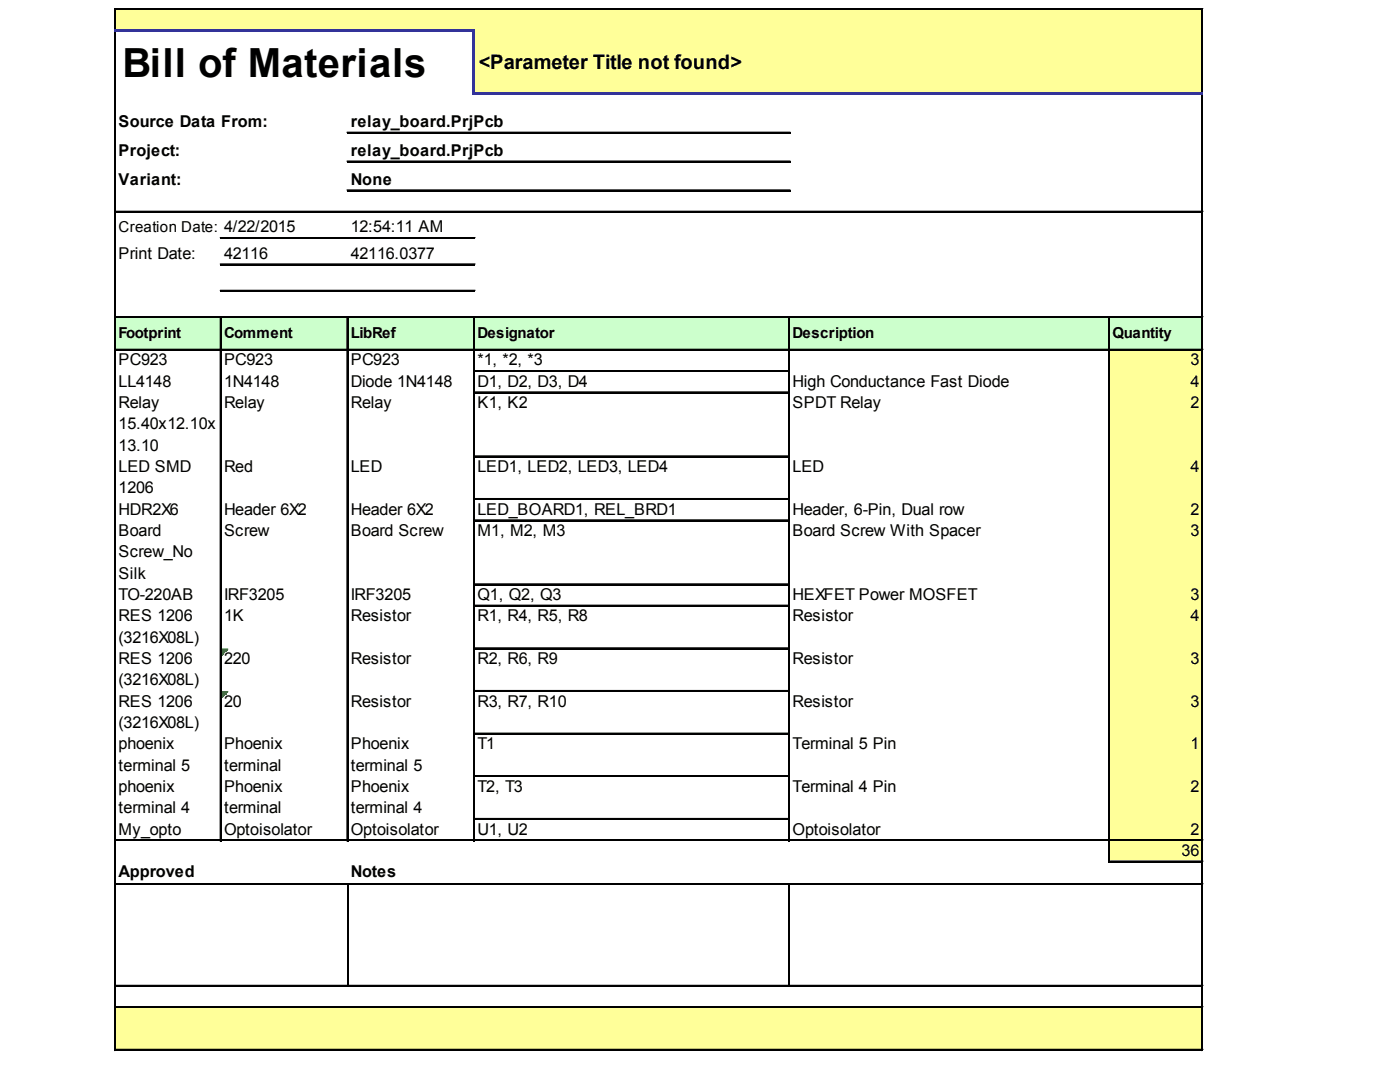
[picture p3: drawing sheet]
<svg xmlns="http://www.w3.org/2000/svg" width="279mm" height="216mm" viewBox="0 0 279 216" stroke-linecap="round" stroke-linejoin="round" font-family="sans-serif">
<defs><g id="words">
<text font-size="8" x="24.4" y="15.4">Bill of Materials</text>
<text font-size="4" x="95.6" y="13.7">&lt;Parameter Title not found&gt;</text>
<g font-size="3.3">
<text x="23.7" y="25.3">Source Data From:</text>
<text x="70" y="25.3">relay_board.PrjPcb</text>
<text x="23.7" y="31.1">Project:</text>
<text x="70" y="31.1">relay_board.PrjPcb</text>
<text x="23.7" y="36.8">Variant:</text>
<text x="70" y="36.8">None</text>
<text x="70" y="46.4">12:54:11 AM</text>
<text x="23.7" y="51.6">Print Date:</text>
<text x="44.7" y="51.6">42116</text>
<text x="70" y="51.6">42116.0377</text>
<text x="23.7" y="72.9">PC923</text>
<text x="23.7" y="77.2">LL4148</text>
<text x="44.7" y="72.9">PC923</text>
<text x="44.7" y="77.2">1N4148</text>
<text x="70" y="72.9">PC923</text>
<text x="70" y="77.2">Diode 1N4148</text>
<text x="95.3" y="72.9">*1, *2, *3</text>
<text x="95.3" y="77.2">D1, D2, D3, D4</text>
<text x="158.2" y="77.2">High Conductance Fast Diode</text>
<text x="237.6" y="72.9">3</text>
<text x="237.6" y="77.2">4</text>
<text x="23.7" y="81.4">Relay</text>
<text x="44.7" y="81.4">Relay</text>
<text x="70" y="81.4">Relay</text>
<text x="95.3" y="81.4">K1, K2</text>
<text x="158.2" y="81.4">SPDT Relay</text>
<text x="237.6" y="81.4">2</text>
<text x="23.7" y="85.7">15.40x12.10x</text>
<text x="23.7" y="89.9">13.10</text>
<text x="23.7" y="94.2">LED SMD</text>
<text x="44.7" y="94.2">Red</text>
<text x="70" y="94.2">LED</text>
<text x="95.3" y="94.2">LED1, LED2, LED3, LED4</text>
<text x="158.2" y="94.2">LED</text>
<text x="237.6" y="94.2">4</text>
<text x="23.7" y="98.4">1206</text>
<text x="23.7" y="102.7">HDR2X6</text>
<text x="23.7" y="106.9">Board</text>
<text x="44.7" y="102.7">Header 6X2</text>
<text x="44.7" y="106.9">Screw</text>
<text x="70" y="102.7">Header 6X2</text>
<text x="70" y="106.9">Board Screw</text>
<text x="95.3" y="102.7">LED_BOARD1, REL_BRD1</text>
<text x="95.3" y="106.9">M1, M2, M3</text>
<text x="158.2" y="102.7">Header, 6-Pin, Dual row</text>
<text x="158.2" y="106.9">Board Screw With Spacer</text>
<text x="237.6" y="102.7">2</text>
<text x="237.6" y="106.9">3</text>
<text x="23.7" y="111.2">Screw_No</text>
<text x="23.7" y="115.5">Silk</text>
<text x="23.7" y="119.7">TO-220AB</text>
<text x="44.7" y="119.7">IRF3205</text>
<text x="70" y="119.7">IRF3205</text>
<text x="95.3" y="119.7">Q1, Q2, Q3</text>
<text x="158.2" y="119.7">HEXFET Power MOSFET</text>
<text x="237.6" y="119.7">3</text>
<text x="23.7" y="124">RES 1206</text>
<text x="44.7" y="124">1K</text>
<text x="70" y="124">Resistor</text>
<text x="95.3" y="124">R1, R4, R5, R8</text>
<text x="158.2" y="124">Resistor</text>
<text x="237.6" y="124">4</text>
<text x="23.7" y="128.2">(3216X08L)</text>
<text x="23.7" y="132.5">RES 1206</text>
<text x="23.7" y="136.7">(3216X08L)</text>
<text x="44.7" y="132.5">220</text>
<text x="70" y="132.5">Resistor</text>
<text x="95.3" y="132.5">R2, R6, R9</text>
<text x="158.2" y="132.5">Resistor</text>
<text x="237.6" y="132.5">3</text>
<text x="23.7" y="141">RES 1206</text>
<text x="44.7" y="141">20</text>
<text x="70" y="141">Resistor</text>
<text x="95.3" y="141">R3, R7, R10</text>
<text x="158.2" y="141">Resistor</text>
<text x="237.6" y="141">3</text>
<text x="23.7" y="145.2">(3216X08L)</text>
<text x="23.7" y="149.5">phoenix</text>
<text x="44.7" y="149.5">Phoenix</text>
<text x="70" y="149.5">Phoenix</text>
<text x="95.3" y="149.5">T1</text>
<text x="158.2" y="149.5">Terminal 5 Pin</text>
<text x="237.6" y="149.5">1</text>
<text x="23.7" y="153.8">terminal 5</text>
<text x="44.7" y="153.8">terminal</text>
<text x="70" y="153.8">terminal 5</text>
<text x="23.7" y="158">phoenix</text>
<text x="44.7" y="158">Phoenix</text>
<text x="70" y="158">Phoenix</text>
<text x="95.3" y="158">T2, T3</text>
<text x="158.2" y="158">Terminal 4 Pin</text>
<text x="237.6" y="158">2</text>
<text x="23.7" y="162.3">terminal 4</text>
<text x="23.7" y="166.5">My_opto</text>
<text x="44.7" y="162.3">terminal</text>
<text x="44.7" y="166.5">Optoisolator</text>
<text x="70" y="162.3">terminal 4</text>
<text x="70" y="166.5">Optoisolator</text>
<text x="95.3" y="166.5">U1, U2</text>
<text x="158.2" y="166.5">Optoisolator</text>
<text x="237.6" y="166.5">2</text>
<text x="235.8" y="170.8">36</text>
<text x="23.7" y="175">Approved</text>
<text x="70" y="175">Notes</text>
</g>
<g font-size="3">
<text x="23.7" y="46.4">Creation Date: 4/22/2015</text>
<text x="23.7" y="67.4">Footprint</text>
<text x="44.7" y="67.4">Comment</text>
<text x="70" y="67.4">LibRef</text>
<text x="95.3" y="67.4">Designator</text>
<text x="158.2" y="67.4">Description</text>
<text x="222" y="67.4">Quantity</text>
</g>
</g></defs>
<g fill="#ff9">
<path d="M23.1 1.8h217v4.6h-217z"/>
<path d="M94.6 6.1h145.5v12.8h-145.5z"/>
</g>
<path d="M23.1 63.2h217v6.8h-217z" fill="#cfc"/>
<g fill="#ff9">
<path d="M221.3 69.7h18.8v4.5h-18.8z"/>
<path d="M221.3 74h18.8v4.5h-18.8z"/>
<path d="M221.3 78.2h18.8v13h-18.8z"/>
<path d="M221.3 91h18.8v8.7h-18.8z"/>
<path d="M221.3 99.5h18.8v4.5h-18.8z"/>
<path d="M221.3 103.7h18.8v13.1h-18.8z"/>
<path d="M221.3 116.5h18.8v4.5h-18.8z"/>
<path d="M221.3 120.8h18.8v8.7h-18.8z"/>
<path d="M221.3 129.3h18.8v8.7h-18.8z"/>
</g>
<path d="M44.2 129.5h1.3" fill="none" stroke="#008000" stroke-width=".25"/>
<path d="M44.2 129.5h1.3v.3h-1.3z" fill="#008000"/>
<path d="M44.2 129.8h1" fill="none" stroke="#008000" stroke-width=".25"/>
<path d="M44.2 129.8h1v.2h-1z" fill="#008000"/>
<path d="M44.2 130h.8" fill="none" stroke="#008000" stroke-width=".25"/>
<path d="M44.2 130h.8v.3h-.8z" fill="#008000"/>
<path d="M44.2 130.3h.5" fill="none" stroke="#008000" stroke-width=".25"/>
<path d="M44.2 130.3h.5v.2h-.5z" fill="#008000"/>
<path d="M44.2 130.5h.3" fill="none" stroke="#008000" stroke-width=".25"/>
<path d="M44.2 130.5h.3v.3h-.3z" fill="#008000"/>
<path d="M221.3 137.8h18.8v8.8h-18.8z" fill="#ff9"/>
<path d="M44.2 138h1.3" fill="none" stroke="#008000" stroke-width=".25"/>
<path d="M44.2 138h1.3v.3h-1.3z" fill="#008000"/>
<path d="M44.2 138.3h1" fill="none" stroke="#008000" stroke-width=".25"/>
<path d="M44.2 138.3h1v.2h-1z" fill="#008000"/>
<path d="M44.2 138.5h.8" fill="none" stroke="#008000" stroke-width=".25"/>
<path d="M44.2 138.5h.8v.3h-.8z" fill="#008000"/>
<path d="M44.2 138.8h.5" fill="none" stroke="#008000" stroke-width=".25"/>
<path d="M44.2 138.8h.5v.2h-.5z" fill="#008000"/>
<path d="M44.2 139h.3" fill="none" stroke="#008000" stroke-width=".25"/>
<path d="M44.2 139h.3v.3h-.3z" fill="#008000"/>
<g fill="#ff9">
<path d="M221.3 146.3h18.8v25.8h-18.8z"/>
<path d="M23.1 200.9h217v8.7h-217z"/>
</g>
<path d="M22.9 1.6v4.3M23 1.6v4.3M239.8 1.9v16.5M240 1.9v16.5" fill="none" stroke="#000" stroke-width=".25"/>
<path d="M94.3 6.4h.5v12.5h-.5z" fill="#339"/>
<g fill="none" stroke="#000" stroke-width=".25">
<path d="M22.9 6.4v203.2M23 6.4v203.2M23.2 1.6h216.9M23.2 1.7h216.9M239.8 18.9v190.7M240 18.9v190.7M44 63.4v104.4M44.1 63.4v104.4M69.3 63.4v104.4M69.4 63.4v104.4M94.6 63.4v104.4M94.7 63.4v104.4"/>
<path d="M157.4 63.4v104.4M157.5 63.4v104.4M221.3 63.4v108.7M221.4 63.4v108.7M69.4 176.6v20M157.5 176.6v20"/>
</g>
<g fill="#339">
<path d="M22.9 5.9h71.9v.5h-71.9z"/>
<path d="M94.8 18.4h145.3v.5h-145.3z"/>
</g>
<g fill="none" stroke="#000" stroke-width=".25">
<path d="M69.3 26.4h88.4M69.3 26.5h88.4M69.3 32.1h88.4M69.3 32.3h88.4M69.3 37.9h88.4M69.3 38h88.4M23.2 42.2h216.9M23.2 42.3h216.9M44 47.4h50.8M44 47.5h50.8M44 52.7h50.8M44 52.8h50.8"/>
<path d="M44 57.9h50.8M44 58.1h50.8M23.2 63.2h216.9M23.2 63.3h216.9M23.2 69.7h216.9M23.2 69.8h216.9M94.8 74h62.6M94.8 74.1h62.6M94.8 78.2h62.6M94.8 78.3h62.6M94.8 91h62.6M94.8 91.1h62.6"/>
<path d="M94.8 99.5h62.6M94.8 99.6h62.6M94.8 103.7h62.6M94.8 103.9h62.6M94.8 116.5h62.6M94.8 116.6h62.6M94.8 120.8h62.6M94.8 120.9h62.6M94.8 129.3h62.6M94.8 129.4h62.6M94.8 137.8h62.6M94.8 137.9h62.6"/>
<path d="M94.8 146.3h62.6M94.8 146.4h62.6M94.8 154.8h62.6M94.8 154.9h62.6M23.2 167.6h216.9M23.2 167.7h216.9M23.2 176.3h216.9M23.2 176.5h216.9M94.8 163.3h62.6M94.8 163.5h62.6M221.5 171.8h18.6M221.5 172h18.6"/>
<path d="M23.2 196.6h216.9M23.2 196.7h216.9M23.2 200.9h216.9M23.2 201h216.9M23.2 209.4h216.9M23.2 209.5h216.9"/>
</g>
<use href="#words"/>
</svg>
